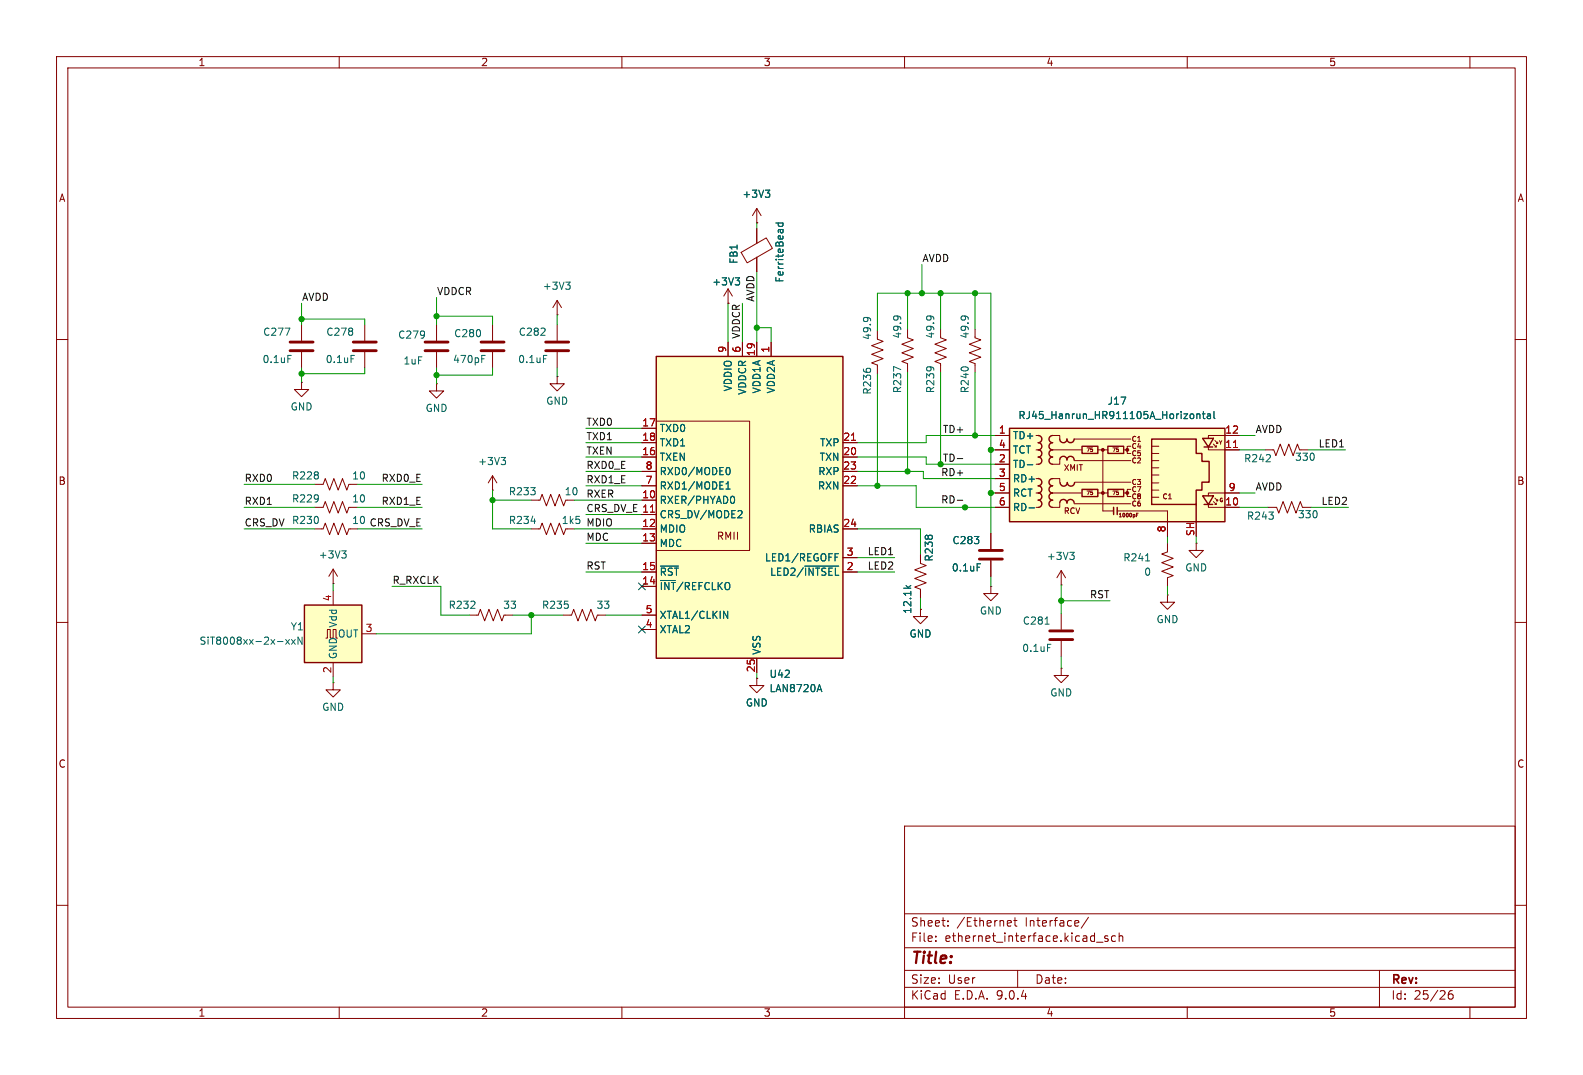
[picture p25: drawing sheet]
<svg xmlns="http://www.w3.org/2000/svg" width="280mm" height="190mm" viewBox="0 0 280 190" stroke-linecap="round" stroke-linejoin="round" font-family="sans-serif">
<defs><g id="words">
<text font-size="2.8" fill="#840000" x="161" y="170.9">Title:</text>
<g font-size="2.1" fill="#840000">
<text x="161" y="166.7">File:</text>
<text x="161" y="164">Sheet:</text>
<text x="167.1" y="166.7">ethernet_interface.kicad_sch</text>
<text x="169.2" y="164">/Ethernet</text>
<text x="181.4" y="164">Interface/</text>
<text x="161" y="176.9">KiCad</text>
<text x="161" y="174.1">Size:</text>
<text x="167.7" y="174.1">User</text>
<text x="168.7" y="176.9">E.D.A.</text>
<text x="176.3" y="176.9">9.0.4</text>
<text x="183" y="174.1">Date:</text>
<text x="246" y="174.3">Rev:</text>
<text x="246" y="176.9">Id:</text>
<text x="250.1" y="176.9">25/26</text>
</g>
<g font-size="1.8" fill="#840000">
<text x="35" y="11.9">1</text>
<text x="85" y="11.9">2</text>
<text x="135" y="11.9">3</text>
<text x="185" y="11.9">4</text>
<text x="235" y="11.9">5</text>
<text x="10.3" y="35.9">A</text>
<text x="268.3" y="35.9">A</text>
<text x="10.3" y="85.9">B</text>
<text x="268.3" y="85.9">B</text>
<text x="126.7" y="95.6">RMII</text>
<text x="10.3" y="135.9">C</text>
<text x="268.3" y="135.9">C</text>
<text x="35" y="179.9">1</text>
<text x="85" y="179.9">2</text>
<text x="135" y="179.9">3</text>
<text x="185" y="179.9">4</text>
<text x="235" y="179.9">5</text>
</g>
<g font-size="1.8" fill="#006464">
<text x="131.2" y="35.2">+3V3</text>
<text x="130.7" y="46.7" transform="rotate(-90 130.7 46.7)">FB1</text>
<text x="95.9" y="51.4">+3V3</text>
<text x="125.9" y="50.7">+3V3</text>
<text x="138.8" y="50" transform="rotate(-90 138.8 50)">FerriteBead</text>
<text x="46.5" y="59.5">C277</text>
<text x="57.6" y="59.5">C278</text>
<text x="80.2" y="59.8">C280</text>
<text x="91.7" y="59.5">C282</text>
<text x="159.6" y="59.9" transform="rotate(-90 159.6 59.9)">49.9</text>
<text x="165.5" y="59.9" transform="rotate(-90 165.5 59.9)">49.9</text>
<text x="171.6" y="59.9" transform="rotate(-90 171.6 59.9)">49.9</text>
<text x="46.3" y="64.4">0.1uF</text>
<text x="57.5" y="64.4">0.1uF</text>
<text x="70.3" y="60.1">C279</text>
<text x="71.3" y="64.6">1uF</text>
<text x="80" y="64.4">470pF</text>
<text x="91.6" y="64.4">0.1uF</text>
<text x="154.3" y="60.2" transform="rotate(-90 154.3 60.2)">49.9</text>
<text x="96.5" y="71.7">GND</text>
<text x="129.6" y="69.3" transform="rotate(-90 129.6 69.3)">VDDIO</text>
<text x="132.2" y="69.9" transform="rotate(-90 132.2 69.9)">VDDCR</text>
<text x="134.7" y="69.6" transform="rotate(-90 134.7 69.6)">VDD1A</text>
<text x="137.3" y="69.6" transform="rotate(-90 137.3 69.6)">VDD2A</text>
<text x="154.3" y="69.8" transform="rotate(-90 154.3 69.8)">R236</text>
<text x="159.6" y="69.6" transform="rotate(-90 159.6 69.6)">R237</text>
<text x="165.5" y="69.6" transform="rotate(-90 165.5 69.6)">R239</text>
<text x="171.6" y="69.6" transform="rotate(-90 171.6 69.6)">R240</text>
<text x="195.8" y="71.7">J17</text>
<text x="51.3" y="72.8">GND</text>
<text x="75.2" y="73">GND</text>
<text x="116.6" y="76.6">TXD0</text>
<text x="179.1" y="77.8">TD+</text>
<text x="180" y="74.3">RJ45_Hanrun_HR911105A_Horizontal</text>
<text x="84.5" y="82.4">+3V3</text>
<text x="116.6" y="79.1">TXD1</text>
<text x="116.6" y="81.6">TXEN</text>
<text x="144.9" y="81.6">TXN</text>
<text x="144.9" y="79.1">TXP</text>
<text x="179.1" y="80.4">TCT</text>
<text x="179.1" y="82.9">TD-</text>
<text x="220" y="81.9">R242</text>
<text x="229" y="81.6">330</text>
<text x="51.6" y="89">R229</text>
<text x="51.6" y="84.9">R228</text>
<text x="62.2" y="89">10</text>
<text x="62.2" y="84.9">10</text>
<text x="89.9" y="87.7">R233</text>
<text x="99.8" y="87.7">10</text>
<text x="116.6" y="84.2">RXD0/MODE0</text>
<text x="116.6" y="86.7">RXD1/MODE1</text>
<text x="116.6" y="89.3">RXER/PHYAD0</text>
<text x="144.6" y="86.7">RXN</text>
<text x="144.6" y="84.2">RXP</text>
<text x="179.1" y="85.5">RD+</text>
<text x="179.1" y="88">RCT</text>
<text x="89.9" y="92.8">R234</text>
<text x="99.3" y="92.8">1k5</text>
<text x="116.6" y="91.8">CRS_DV/MODE2</text>
<text x="116.6" y="94.3">MDIO</text>
<text x="142.9" y="94.3">RBIAS</text>
<text x="179.1" y="90.5">RD-</text>
<text x="220.5" y="92.1">R243</text>
<text x="229.5" y="91.8">330</text>
<text x="56.3" y="98.9">+3V3</text>
<text x="116.6" y="96.9">MDC</text>
<text x="116.6" y="102">~{RST}</text>
<text x="135.2" y="99.4">LED1/REGOFF</text>
<text x="136.1" y="102">LED2/~{INTSEL}</text>
<text x="165.2" y="99.4" transform="rotate(-90 165.2 99.4)">R238</text>
<text x="168.3" y="101.2">0.1uF</text>
<text x="168.4" y="96.4">C283</text>
<text x="185.1" y="99.2">+3V3</text>
<text x="198.6" y="99.4">R241</text>
<text x="202.3" y="102">0</text>
<text x="209.5" y="101.2">GND</text>
<text x="79.3" y="107.8">R232</text>
<text x="88.9" y="107.8">33</text>
<text x="95.8" y="107.8">R235</text>
<text x="105.4" y="107.8">33</text>
<text x="116.6" y="104.5">~{INT}/REFCLKO</text>
<text x="51.3" y="111.6">Y1</text>
<text x="59.7" y="112.9">OUT</text>
<text x="59.8" y="111" transform="rotate(-90 59.8 111)">Vdd</text>
<text x="116.6" y="109.6">XTAL1/CLKIN</text>
<text x="116.6" y="112.1">XTAL2</text>
<text x="160.8" y="112.9">GND</text>
<text x="161.4" y="108.6" transform="rotate(-90 161.4 108.6)">12.1k</text>
<text x="173.2" y="108.8">GND</text>
<text x="180.8" y="110.6">C281</text>
<text x="204.5" y="110.3">GND</text>
<text x="35.2" y="114.2">SiT8008xx-2x-xxN</text>
<text x="59.8" y="116.6" transform="rotate(-90 59.8 116.6)">GND</text>
<text x="134.7" y="115.8" transform="rotate(-90 134.7 115.8)">VSS</text>
<text x="136" y="120">U42</text>
<text x="180.7" y="115.4">0.1uF</text>
<text x="56.9" y="125.8">GND</text>
<text x="131.8" y="125.1">GND</text>
<text x="136" y="122.5">LAN8720A</text>
<text x="185.7" y="123.3">GND</text>
</g>
<g font-size="1.8" fill="#0f0f0f">
<text x="163.1" y="46.4">AVDD</text>
<text x="53.3" y="53.3">AVDD</text>
<text x="77.2" y="52.2">VDDCR</text>
<text x="133.5" y="53.4" transform="rotate(-90 133.5 53.4)">AVDD</text>
<text x="131" y="60" transform="rotate(-90 131 60)">VDDCR</text>
<text x="103.6" y="77.9">TXD1</text>
<text x="103.6" y="75.4">TXD0</text>
<text x="166.7" y="76.6">TD+</text>
<text x="222" y="76.6">AVDD</text>
<text x="103.6" y="83">RXD0_E</text>
<text x="103.6" y="80.4">TXEN</text>
<text x="166.7" y="81.7">TD-</text>
<text x="233.1" y="79.2">LED1</text>
<text x="43.2" y="89.3">RXD1</text>
<text x="43.2" y="85.3">RXD0</text>
<text x="67.4" y="89.3">RXD1_E</text>
<text x="67.4" y="85.3">RXD0_E</text>
<text x="103.6" y="88.1">RXER</text>
<text x="103.6" y="85.5">RXD1_E</text>
<text x="166.4" y="89.1">RD-</text>
<text x="166.4" y="84.2">RD+</text>
<text x="222" y="86.8">AVDD</text>
<text x="233.6" y="89.3">LED2</text>
<text x="43.2" y="93.1">CRS_DV R230</text>
<text x="62.2" y="92.8">10 CRS_DV_E</text>
<text x="103.6" y="90.6">CRS_DV_E 11</text>
<text x="103.6" y="93.1">MDIO</text>
<text x="103.6" y="95.7">MDC</text>
<text x="103.6" y="100.8">RST</text>
<text x="153.4" y="98.2">LED1</text>
<text x="153.4" y="100.8">LED2</text>
<text x="69.3" y="103.3">R_RXCLK</text>
<text x="192.7" y="105.8">RST</text>
</g>
<g font-size="1.8" fill="#a90000">
<text x="128.5" y="62.4" transform="rotate(-90 128.5 62.4)">9</text>
<text x="131.1" y="62.4" transform="rotate(-90 131.1 62.4)">6</text>
<text x="133.6" y="63" transform="rotate(-90 133.6 63)">19</text>
<text x="136.1" y="62.4" transform="rotate(-90 136.1 62.4)">1</text>
<text x="113.5" y="75.4">17</text>
<text x="113.5" y="78">18</text>
<text x="149.1" y="78">21</text>
<text x="176.6" y="76.7">1</text>
<text x="216.6" y="76.7">12</text>
<text x="113.5" y="80.5">16</text>
<text x="114.1" y="83.1">8</text>
<text x="149.1" y="80.5">20</text>
<text x="149.1" y="83.1">23</text>
<text x="176.6" y="79.3">4</text>
<text x="176.6" y="81.8">2</text>
<text x="216.6" y="79.3">11</text>
<text x="113.5" y="88.1">10</text>
<text x="114.1" y="85.6">7</text>
<text x="149.1" y="85.6">22</text>
<text x="176.6" y="84.3">3</text>
<text x="176.6" y="86.9">5</text>
<text x="176.6" y="89.4">6</text>
<text x="216.6" y="89.4">10</text>
<text x="217.2" y="86.9">9</text>
<text x="113.5" y="93.2">12</text>
<text x="113.5" y="95.8">13</text>
<text x="113.5" y="90.7">11</text>
<text x="149.1" y="93.2">24</text>
<text x="206.2" y="94.2" transform="rotate(-90 206.2 94.2)">8</text>
<text x="211.3" y="94.9" transform="rotate(-90 211.3 94.9)">SH</text>
<text x="113.5" y="100.8">15</text>
<text x="149.7" y="98.3">3</text>
<text x="149.7" y="100.8">2</text>
<text x="58.7" y="106.4" transform="rotate(-90 58.7 106.4)">4</text>
<text x="113.5" y="103.4">14</text>
<text x="64.6" y="111.8">3</text>
<text x="114.1" y="108.5">5</text>
<text x="114.1" y="111">4</text>
<text x="58.7" y="119.1" transform="rotate(-90 58.7 119.1)">2</text>
<text x="133.6" y="118.9" transform="rotate(-90 133.6 118.9)">25</text>
</g>
<g font-size="1.4" fill="#840000">
<text x="188" y="83.4">XMIT</text>
<text x="188" y="91">RCV</text>
</g>
<g font-size="1.2" fill="#840000">
<text x="200" y="78.3">C1</text>
<text x="200" y="79.5">C4</text>
<text x="200" y="80.8">C5</text>
<text x="200" y="82.1">C2</text>
<text x="200" y="85.9">C3</text>
<text x="200" y="87.2">C7</text>
<text x="200" y="88.4">C8</text>
<text x="200" y="89.7">C6</text>
<text x="205.5" y="88.4">C1</text>
</g>
<g font-size=".9" fill="#840000">
<text x="192" y="80.1">75</text>
<text x="196.6" y="80.1">75</text>
<text x="215.5" y="78.8">Y</text>
<text x="192" y="87.7">75</text>
<text x="196.6" y="87.7">75</text>
<text x="215.5" y="88.9">G</text>
<text x="197.7" y="91.6">1000pF</text>
</g>
</g></defs>
<g fill="none" stroke="#840000" stroke-width=".18">
<path d="M10 10h260v170h-260zM12 12h256v166h-256zM60 10v2M110 10v2M160 10v2M210 10v2M260 10v2M53.3 57.4v2.8M77.2 57.4v2.8M87.1 57.4v2.8M98.6 55.6h.1M98.6 53.1l-.8 1.3"/>
<path d="M98.6 53.1l.7 1.3M98.6 53.1v2.5M128.8 53.6h.1M128.8 51.1l-.8 1.2M128.8 51.1l.7 1.2M128.8 51.1v2.5M155.2 58.4v1.6l1 .3-2 .8 2 .8-2 .7 2 .8-2 .7 1 .4v1.5M160.5 58.2v1.5l1 .4-2 .7 2 .8-2 .8 2 .7-2 .8 1 .4v1.5M10 60h2M53.3 67.6v1.2h1.3l-1.3 1.3-1.2-1.3h1.2M53.3 67.6h.1M53.3 62.2v2.8"/>
<path d="M77.2 67.8v1.3h1.3l-1.3 1.3-1.3-1.3h1.3M77.2 67.8h.1M77.2 62.2v2.8M87.1 62.2v2.8M268 60h2M94 93.5h1.5l.4-1 .7 2 .8-2 .8 2 .7-2 .8 2 .4-1h1.5M94 88.4h1.5l.4-1 .7 2 .8-2 .8 2 .7-2 .8 2 .4-1h1.5M175.3 94.2v2.8M175.3 99.1v2.8M224.3 89.7h1.5l.4 1 .7-2 .8 2 .8-2 .7 2 .8-2 .4 1h1.5M10 110h2M187.7 108.5v2.8"/>
<path d="M187.7 113.3v2.8M268 110h2M160 146h108v32h-108zM10 160h2M60 178v2M110 178v2M160 178v2M160 174.5h108M160 171.5h108M160 167.5h108M160 161.5h108M165.5 166.3v.1"/>
<path d="M165.5 165.5v.1M167.7 163.6v.1M167.7 162.8v.1M178.4 162.7l.4 .1 .1 .3-.7 .1M178.8 163.6l-.4 .1M179.3 162.7h.6M179.5 162.2v1.3l.4 .2M180 171.5v3M192.5 162.1l-1.3 2M194 166.5h1.1M196 165.5l-.4-.1-.2 .2 .1 .2 .5 .2v.3h-.6M197.3 165.5l-.4-.1-.3 .3v.4l.1 .2h.6"/>
<path d="M198 165.5l.2-.1 .3 .1 .1 .9M198 164.9v1.5M210 178v2M244 171.5v6.5M256.9 175.1a.59 .59 0 0 0-.7 .6v.6l.1 .2 .4 .1 .3-.1v-.5l-.1-.3h-.4l-.3 .3M260 178v2M268 160h2"/>
</g>
<path d="M51.3 60.5h4.1M51.3 62h4.1M75.2 60.5h4M75.2 62h4M85.1 60.5h4.1M85.1 62h4.1M173.2 97.3h4.1M173.2 98.8h4.1M185.7 111.5h4M185.7 113h4" fill="none" stroke="#840000" stroke-width=".51"/>
<g fill="none" stroke="#006464" stroke-width=".18">
<path d="M50.4 58h.9l-.6 1.3M100.1 49.9h.8l-.5 .4M100.6 50.3l.3 .3v.3l-.3 .2M130 49.1h.8l-.4 .5M130.6 49.6l.2 .2v.3l-.2 .3M152.8 56.2a1.07 1.07 0 0 1 1.1 .1M153.3 56.1l.2 .1M158.1 56l.1-.1a1.07 1.07 0 0 1 1 .1M158.6 55.8l.2 .2M50.9 62.8h.6M85.2 63.4h.4M85.2 62.8h.6"/>
<path d="M159.3 65.3l-1.2-.5v.8M93.9 92.1h.8M172.8 99.6h.6M184.8 110.3h.8M185.3 113.9h.6"/>
</g>
<path d="M178.6 75.7h38.1v16.5h-38.1z" fill="#ffffc2"/>
<g fill="#840000" stroke="#840000" stroke-width=".18">
<circle cx="195.1" cy="79.5" r=".25"/>
<circle cx="195.1" cy="87.1" r=".25"/>
<circle cx="199.4" cy="79.5" r=".25"/>
<circle cx="199.4" cy="87.1" r=".25"/>
</g>
<g fill="none" stroke="#840000" stroke-width=".18">
<path d="M133.9 39.4h.1M133.9 36.8v2.6M133.9 36.8l-.8 1.3M133.9 36.8l.7 1.3M131.1 44.6l4.4-2.6 1.1 1.9-4.4 2.6zM133.9 40.4v2.6M133.9 45.5v2.5M166.4 58.2v1.5l1 .4-2 .7 2 .8-2 .8 2 .7-2 .8 1 .4v1.5M172.5 58.2v1.5l1 .4-2.1 .7 2.1 .8-2.1 .8 2.1 .7-2.1 .8 1.1 .4v1.5M176 79.5h2.6M176 77h2.6M183.3 79.5h.3"/>
<path d="M183.3 77h.3M186.2 77h1.3v.6M186.2 79.5h5.2M190 77.6h10M194.2 79.5h1.8M195.1 79.5v10.8h1.9M198.9 79.5h.5M200 78.9h-.6v1.2h.6M203.7 78.9h1.3M213.7 79v.5h5.5M214.6 78.5l.5 .5h-.2M214.9 77.9l.5 .5h-.3"/>
<path d="M215.1 78.7v.3M219.2 77h-5.5v.5M176 87.1h2.6M176 82.1h2.6M176 84.6h2.6M176 89.7h2.6M183.3 87.1h.3M183.3 82.1h.3M183.3 84.6h.3M183.3 89.7h.3M186.2 84.6h1.3v.6M186.2 87.1h5.1"/>
<path d="M187.5 81.4v.7h-1.3M187.5 89v.7h-1.3M190 81.4h10M190 89h10M190.1 85.2h9.9M194.2 87.1h1.8M197.6 90.3h8.9v4.5M198.9 87.1h.5M200 86.5h-.6v1.3h.6M201 91h.2M201.3 90.7h-.3v.7M203.7 81.4h1.3"/>
<path d="M203.7 82.7h1.3M203.7 84h1.3M203.7 85.4h1.3M203.7 86.6h1.3M203.7 80.1h1.3M203.7 87.9h1.3M206.5 96v1.5l-1 .4 2 .8-2 .7 2 .8-2 .8 2 .7-1 .4v1.5M211.6 96v1.3h1.3l-1.3 1.3-1.3-1.3h1.3M211.6 96h.1M213.7 89.2v.5h5.5M214.6 88.7l.5 .5h-.2M214.9 88l.5 .5h-.3"/>
<path d="M215.1 88.9v.3M219.2 87.1h-5.5v.5M187.7 118.1v1.3h1.3l-1.3 1.3-1.3-1.3h1.3M187.7 118.1h.1M187.7 103.4h.1M187.7 100.8l-.8 1.3M187.7 100.8l.8 1.3M187.7 100.8v2.6M206.5 105.2v1.2h1.3l-1.3 1.3-1.3-1.3h1.3M206.5 105.2h.1"/>
</g>
<g fill="none" stroke="#840000" stroke-width=".25">
<path d="M178.6 75.7h38.1v16.5h-38.1zM183.6 77a.64 .64 0 0 1 .7 .6 .64 .64 0 0 1-.7 .6 .64 .64 0 0 1 .7 .7 .64 .64 0 0 1-.7 .6 .64 .64 0 0 1 .7 .7 .64 .64 0 0 1-.7 .6 .64 .64 0 0 1 .7 .6 .64 .64 0 0 1-.7 .7M186.2 77a.63 .63 0 0 0-.7 .6 .63 .63 0 0 0 .7 .6 .64 .64 0 0 0-.7 .7 .64 .64 0 0 0 .7 .6 .64 .64 0 0 0-.7 .6 .64 .64 0 0 0 .7 .7 .64 .64 0 0 0-.7 .6 .64 .64 0 0 0 .7 .7M190 77.6a.64 .64 0 0 1-.6 .6 .64 .64 0 0 1-.7-.6 .64 .64 0 0 1-.6 .6 .64 .64 0 0 1-.6-.6M191.4 78.9h2.8v1.2h-2.8zM196 78.9h2.8v1.2h-2.8zM203.7 77.6h7.9v2.5h1v1.4h1.3v3.7h-1.3v1.4h-1v2.6h-7.9zM212.7 77.5h1.9l-.9 1.5zM213 79h1.5M183.6 84.6a.64 .64 0 0 1 .7 .6 .64 .64 0 0 1-.7 .7 .64 .64 0 0 1 .7 .6 .64 .64 0 0 1-.7 .6M183.6 87.1a.64 .64 0 0 1 .7 .7 .64 .64 0 0 1-.7 .6 .64 .64 0 0 1 .7 .6 .64 .64 0 0 1-.7 .7M186.2 84.6a.63 .63 0 0 0-.7 .6 .63 .63 0 0 0 .7 .7 .64 .64 0 0 0-.7 .6 .64 .64 0 0 0 .7 .6"/>
<path d="M186.2 87.1a.63 .63 0 0 0-.7 .7 .63 .63 0 0 0 .7 .6 .64 .64 0 0 0-.7 .6 .64 .64 0 0 0 .7 .7M187.5 88.9a.64 .64 0 0 1 .6-.6 .64 .64 0 0 1 .6 .6M188.7 88.9a.64 .64 0 0 1 .7-.6 .64 .64 0 0 1 .6 .6M190 81.3a.64 .64 0 0 0-.6-.6 .64 .64 0 0 0-.7 .6 .64 .64 0 0 0-.6-.6 .64 .64 0 0 0-.6 .6M190.1 85.3a.64 .64 0 0 1-.7 .6 .64 .64 0 0 1-.6-.6 .64 .64 0 0 1-.6 .6 .64 .64 0 0 1-.7-.6M191.4 86.5h2.8v1.3h-2.8zM196 86.5h2.8v1.3h-2.8zM197 89.7v1.2M197.6 89.7v1.2M211.6 89.2v3M212.7 87.6h1.9l-.9 1.6zM213 89.2h1.5"/>
</g>
<g fill="none" stroke="#006464" stroke-width=".18">
<path d="M135.4 33.6h.8l-.5 .5M135.9 34.1l.3 .2v.3l-.3 .3M137.2 39.4h1.3M137.7 39.4v.4l.2 .2 .5-.1v-.5M164 56v-.1a1.07 1.07 0 0 1 1.1 .1M164.4 55.8l.2 .2M170.1 56v-.1a1.07 1.07 0 0 1 1 .1M170.5 55.8l.2 .2M210.9 73.1l.3 .3v.4l-.3 .2M211.7 73.3l.2-.2 .3 .1v.8M211.7 73.1v.9M212.7 73.1h.5"/>
<path d="M212.9 72.7v1.1l.3 .2M213.6 73.2h.5v.8M214.1 73.4l-.4 .1-.2 .2 .2 .3 .4-.1M214.7 72.7v1.1l.2 .2M181.7 82.1h1M182 89.8h1M189.2 97.6h.8l-.4 .5M189.8 98.1l.2 .2v.3l-.2 .3M202.6 99.1h.8"/>
</g>
<path d="M218.2 79.1h.7" fill="none" stroke="#a90000" stroke-width=".18"/>
<path d="M53.8 106.9h10.2v10.2h-10.2z" fill="#ffffc2"/>
<path d="M53.8 106.9h10.2v10.2h-10.2z" fill="none" stroke="#840000" stroke-width=".25"/>
<g fill="none" stroke="#840000" stroke-width=".18">
<path d="M98.6 57.4v2.8M98.6 66.6v1.2h1.2l-1.2 1.3-1.3-1.3h1.3M98.6 66.6h.1M98.6 62.2v2.8M55.6 89.7h1.5l.4-1 .8 2 .8-2 .7 2 .8-2 .7 2 .4-1h1.5M55.6 85.6h1.5l.4-1 .8 2 .8-2 .7 2 .8-2 .7 2 .4-1h1.5M87.1 86.6h.1M87.1 84.1l-.7 1.3M87.1 84.1l.8 1.3M87.1 84.1v2.5M162.8 98.1v1.5l1 .4-2 .7 2 .8-2 .7 2 .8-2 .8 1 .3v1.6M57.7 112.8h.2v-1.5h.5v1.5h.5v-1.5h.5v1.5h.3"/>
<path d="M58.9 103.1h.1M58.9 100.6v2.5M58.9 104.4v2.5M58.9 117.1v2.5M58.9 100.6l-.7 1.3M58.9 100.6l.8 1.3M64 112h2.5M83.1 108.7h1.5l.4-1 .7 2 .8-2 .7 2 .8-2 .8 2 .4-1h1.5M162.8 107.7v1.3h1.3l-1.3 1.2-1.3-1.2h1.3M162.8 107.7h.1M175.3 103.6v1.3h1.2l-1.2 1.3-1.3-1.3h1.3M175.3 103.6h.1"/>
<path d="M58.9 120.7v1.2h1.3l-1.3 1.3-1.2-1.3h1.2M58.9 120.7h.1"/>
</g>
<path d="M96.1 62.8h.6M60.4 97.4h.8l-.4 .4M61 97.8l.2 .3v.3l-.2 .2M88.6 80.9h.8l-.4 .4M89.2 81.3l.2 .3v.3l-.2 .2M50.5 113l.7 .9M51.2 113l-.7 .9M51.6 113l.6 .9M52.2 113l-.6 .9M53.4 112.6v1.3l-.7-1.3v1.3M160.3 103.5l.4 .5M161.1 103.5l-.5 .3" fill="none" stroke="#006464" stroke-width=".18"/>
<path d="M96.5 60.5h4.1M96.5 62h4.1" fill="none" stroke="#840000" stroke-width=".51"/>
<path d="M116.1 63h33v53.3h-33z" fill="#ffffc2"/>
<path d="M116.1 63h33v53.3h-33z" fill="none" stroke="#840000" stroke-width=".25"/>
<g fill="none" stroke="#840000" stroke-width=".18">
<path d="M133.9 39.4h.1M64.5 57.4v2.8M128.8 53.6h.1M133.9 40.4v2.5M133.9 45.5v2.5M64.5 62.2v2.8M113.5 75.7h2.6M113.5 78.2h2.6M116.1 74.4h16.5v22.9h-16.5M128.8 60.5v2.5M131.3 60.5v2.5M133.9 60.5v2.5"/>
<path d="M136.4 60.5v2.5M149.1 78.2h2.5M176 79.5h2.6M176 77h2.6M216.7 79.5h2.5M216.7 77h2.5M223.8 79.5h1.5l.4 1 .7-2 .8 2 .8-2 .7 2 .8-2 .4 1h1.5M55.6 93.5h1.5l.4-1 .8 2 .8-2 .7 2 .8-2 .7 2 .4-1h.3M113.5 80.8h2.6M113.5 83.3h2.6M113.5 85.9h2.6M113.5 88.4h2.6"/>
<path d="M113.5 90.9h2.6M113.5 93.5h2.6M113.5 96h2.6M149.1 80.8h2.5M149.1 83.3h2.5M149.1 85.9h2.5M149.1 93.5h2.5M149.1 98.6h2.5M162.8 98.1v1.2M175.3 94.2v2.8M175.3 99.1v2.8M176 82.1h2.6"/>
<path d="M176 84.6h2.6M176 87.1h2.6M176 89.7h2.6M206.5 92.2v2.6M216.7 87.1h2.5M216.7 89.7h2.5M99.6 108.7h1.5l.4-1 .7 2 .8-2 .8 2 .7-2 .8 2 .4-1h1.5M113.5 101.1h2.6M113.5 103.6h2.6M113.5 108.7h2.6M113.5 111.3h2.6M133.9 119.9v1.3h1.2l-1.2 1.2-1.3-1.2h1.3"/>
<path d="M133.9 119.9h.1M133.9 116.3v2.6M149.1 101.1h2.5M162.8 107.7h.1M162.8 104.4v1.3"/>
</g>
<g fill="none" stroke="#006464" stroke-width=".18">
<path d="M135.4 33.6h.8l-.5 .5M135.9 34.1l.3 .2v.3l-.3 .3M137.2 39.4h1.3M137.7 39.4v.4l.2 .2 .5-.1v-.5M130 49.1h.8l-.4 .5M130.6 49.6l.2 .2v.3l-.2 .3M62.1 62.8h.6M210.9 73.1l.3 .3v.4l-.3 .2M211.7 73.3l.2-.2 .3 .1v.8M211.7 73.1v.9M212.7 73.1h.5M212.9 72.7v1.1l.3 .2"/>
<path d="M213.6 73.2h.5v.8M214.1 73.4l-.4 .1-.2 .2 .2 .3 .4-.1M214.7 72.7v1.1l.2 .2M128.4 86.4h.7M128.4 85.5l.4-.3v1.2M128.6 82.7l.1-.1a.68 .68 0 0 1 .5 .7 .68 .68 0 0 1-.5 .6l-.1-.1M129.5 87.7a.68 .68 0 0 1 .4 .6 .68 .68 0 0 1-.4 .7M131 90.2l.3 .3-.1 .3-.7 .7h.8M147.7 98.5h.4M147.7 97.9h.6M172.8 99.6h.6M181.7 82.1h1"/>
<path d="M182 89.8h1M116.8 100.1h3.2M128 108l.7 1.3v-1.3M142.3 100.1h6.1M160.3 103.5l.4 .5M161.1 103.5l-.5 .3M144.6 121.9h.6M144.9 121l.5 1.3"/>
</g>
<path d="M150.6 77.8h.7M218.2 79.1h.7M115 90.5h.8" fill="none" stroke="#a90000" stroke-width=".18"/>
<path d="M62.5 60.5h4M62.5 62h4" fill="none" stroke="#840000" stroke-width=".51"/>
<path d="M169.3 81.1h1M169.3 88.4h1" fill="none" stroke="#0f0f0f" stroke-width=".18"/>
<g fill="none" stroke="#009600" stroke-width=".18">
<path d="M133.9 39.4v1M53.3 53.6v3.8M53.3 56.4h11.2v1M77.2 52.6v4.8M77.2 55.9h9.9v1.5M98.6 55.6v1.8M128.8 53.6v6.9M131.3 53.6v6.9M133.9 48v12.5M133.9 57.9h2.5v2.6M155.2 58.4v-6.6h20.1v42.4M160.5 51.8v6.4"/>
<path d="M163.1 46.7v5.1M166.4 51.8v6.4M172.5 51.8v6.4M53.3 65v2.6M64.5 65v1h-11.2M77.2 65v2.8M87.1 65v1.3h-9.9M98.6 65v1.6M103.6 78.2h9.9M103.6 75.7h9.9M155.2 66v19.9M160.5 65.8v17.5"/>
<path d="M166.4 65.8v16.3M172.5 65.8v11.2M175.3 79.5h.7M176 77h-12.2v1.2h-12.2M219.2 77h2.8M219.2 79.5h4.6M231.4 79.5h6.6M43.2 85.6h12.4M43.2 93.5h12.4M43.2 89.7h12.4M63.2 85.6h11.5M63.2 93.5h11.5"/>
<path d="M63.2 89.7h11.5M87.1 86.6v6.9h6.9M87.1 88.4h6.9M101.6 93.5h11.9M101.6 88.4h11.9M103.6 85.9h9.9M103.6 83.3h9.9M103.6 80.8h9.9M103.6 96h9.9M103.6 90.9h9.9M151.6 85.9h10.5v3.8h13.9M151.6 83.3h11.7v1.3h12.7"/>
<path d="M151.6 80.8h12.2v1.3h12.2M151.6 93.5h11.2v4.6M151.6 98.6h6.6M170.7 89.4v.3M175.3 87.1h.7M206.5 94.8v1.2M211.6 94.8v1.2M219.2 89.7h5.1M219.2 87.1h2.8M231.9 89.7h6.6M58.9 103.1v1.3M58.9 119.6v1.1"/>
<path d="M69.3 103.6h8.7v5.1h5.1M90.7 108.7h8.9M94 108.7v3.3h-27.5M103.6 101.1h9.9M107.2 108.7h6.3M133.9 118.9v1M151.6 101.1h6.6M162.8 105.7v2M175.3 101.9v1.7M187.7 103.4v5.1M187.7 116.1v2M187.7 106.2h8.6"/>
<path d="M206.5 103.6v1.6"/>
</g>
<path d="M112.9 110.7l1.2 1.2M112.9 103l1.2 1.2M114.1 110.7l-1.2 1.2M114.1 103l-1.2 1.2" fill="none" stroke="#000084" stroke-width=".18"/>
<g fill="#009600" stroke="#009600" stroke-width=".18">
<circle cx="163.1" cy="51.8" r=".46"/>
<circle cx="175.3" cy="79.5" r=".46"/>
<circle cx="172.5" cy="77" r=".46"/>
<circle cx="155.2" cy="85.9" r=".46"/>
<circle cx="166.4" cy="82.1" r=".46"/>
<circle cx="172.5" cy="51.8" r=".46"/>
<circle cx="166.4" cy="51.8" r=".46"/>
<circle cx="160.5" cy="51.8" r=".46"/>
<circle cx="94" cy="108.7" r=".46"/>
<circle cx="133.9" cy="57.9" r=".46"/>
<circle cx="77.2" cy="55.9" r=".46"/>
<circle cx="77.2" cy="66.3" r=".46"/>
<circle cx="53.3" cy="56.4" r=".46"/>
<circle cx="53.3" cy="66" r=".46"/>
<circle cx="160.5" cy="83.3" r=".46"/>
<circle cx="175.3" cy="87.1" r=".46"/>
<circle cx="170.7" cy="89.7" r=".46"/>
<circle cx="87.1" cy="88.4" r=".46"/>
<circle cx="187.7" cy="106.2" r=".46"/>
</g>
<use href="#words"/>
</svg>
